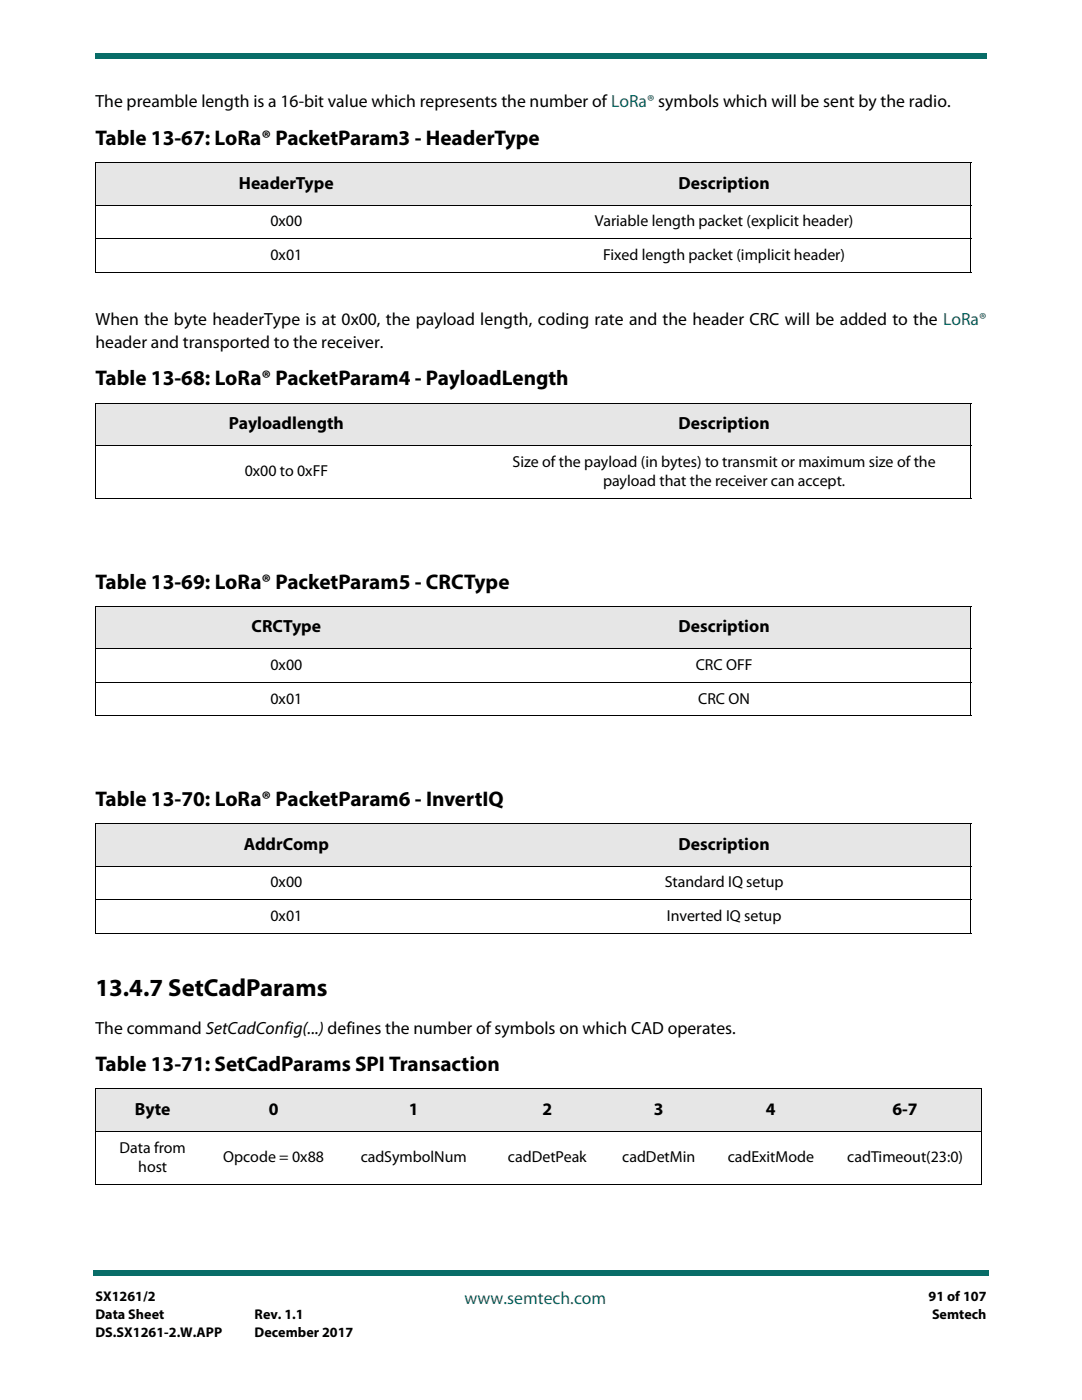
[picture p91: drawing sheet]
<svg xmlns="http://www.w3.org/2000/svg" width="216mm" height="279mm" viewBox="0 0 216 279" stroke-linecap="round" stroke-linejoin="round" font-family="sans-serif">
<defs><g id="words">
<text font-size="4.9" x="19" y="198.7">13.4.7 SetCadParams</text>
<g font-size="4.2">
<text x="19" y="28.9">Table 13-67: LoRa® PacketParam3 - HeaderType</text>
<text x="19" y="76.9">Table 13-68: LoRa® PacketParam4 - PayloadLength</text>
<text x="19" y="117.5">Table 13-69: LoRa® PacketParam5 - CRCType</text>
<text x="19" y="160.9">Table 13-70: LoRa® PacketParam6 - InvertIQ</text>
<text x="19" y="213.8">Table 13-71: SetCadParams SPI Transaction</text>
</g>
<g font-size="3.5">
<text x="19" y="21.4">The preamble length is a 16-bit value which represents the number of LoRa® symbols which will be sent by the radio.</text>
<text x="47.7" y="37.6">HeaderType</text>
<text x="135.4" y="37.6">Description</text>
<text x="19" y="64.8">When the byte headerType is at 0x00, the payload length, coding rate and the header CRC will be added to the LoRa®</text>
<text x="19" y="69.4">header and transported to the receiver.</text>
<text x="45.7" y="85.6">Payloadlength</text>
<text x="135.4" y="85.6">Description</text>
<text x="50.2" y="126.2">CRCType</text>
<text x="135.4" y="126.2">Description</text>
<text x="48.6" y="169.6">AddrComp</text>
<text x="135.4" y="169.6">Description</text>
<text x="19" y="206.3">The command SetCadConfig(...)defines the number of symbols on which CAD operates.</text>
<text x="26.9" y="222.5">Byte</text>
<text x="53.6" y="222.5">0</text>
<text x="81.6" y="222.5">1</text>
<text x="108.2" y="222.5">2</text>
<text x="130.5" y="222.5">3</text>
<text x="152.8" y="222.5">4</text>
<text x="178.1" y="222.5">6-7</text>
</g>
<text font-size="3.5" fill="#086d68" x="92.7" y="260.2">www.semtech.com</text>
<g font-size="3.2">
<text x="54" y="45.1">0x00</text>
<text x="118.7" y="45.1">Variable length packet (explicit header)</text>
<text x="54" y="51.9">0x01</text>
<text x="120.4" y="51.9">Fixed length packet (implicit header)</text>
<text x="48.8" y="95.1">0x00 to 0xFF</text>
<text x="102.3" y="93.1">Size of the payload (in bytes) to transmit or maximum size of the</text>
<text x="120.3" y="97">payload that the receiver can accept.</text>
<text x="54" y="133.7">0x00</text>
<text x="138.8" y="133.7">CRC OFF</text>
<text x="54" y="140.4">0x01</text>
<text x="139.3" y="140.4">CRC ON</text>
<text x="54" y="177.1">0x00</text>
<text x="132.6" y="177.1">Standard IQ setup</text>
<text x="54" y="183.8">0x01</text>
<text x="133.1" y="183.8">Inverted IQ setup</text>
<text x="23.9" y="230">Data from</text>
<text x="27.6" y="233.9">host</text>
<text x="44.6" y="232">Opcode = 0x88</text>
<text x="72" y="232">cadSymbolNum</text>
<text x="101.4" y="232">cadDetPeak</text>
<text x="124.1" y="232">cadDetMin</text>
<text x="145.2" y="232">cadExitMode</text>
<text x="169.1" y="232">cadTimeout(23:0)</text>
</g>
<g font-size="2.8">
<text x="19" y="259.7">SX1261/2</text>
<text x="19" y="263.2">Data Sheet</text>
<text x="50.8" y="263.2">Rev. 1.1</text>
<text x="185.3" y="259.7">91 of 107</text>
<text x="186" y="263.2">Semtech</text>
<text x="19" y="266.7">DS.SX1261-2.W.APP</text>
<text x="50.8" y="266.7">December 2017</text>
</g>
</g></defs>
<g fill="#086d68">
<path d="M18.5 253.5h.5v1h-.5z"/>
<path d="M19 253.5h178.4v1h-178.4z"/>
</g>
<path d="M19 6.4h177.8v9.5h-177.8z" fill="#fff"/>
<g fill="#086d68">
<path d="M19 10.6v1z"/>
<path d="M19 10.6h177.8v1h-177.8z"/>
</g>
<g fill="#e6e6e6">
<path d="M19 32.4h76.2v8.5h-76.2z"/>
<path d="M95.2 32.4h98.5v8.5h-98.5z"/>
<path d="M19 80.4h76.2v8.5h-76.2z"/>
<path d="M95.2 80.4h98.5v8.5h-98.5z"/>
<path d="M19 121h76.2v8.5h-76.2z"/>
<path d="M95.2 121h98.5v8.5h-98.5z"/>
<path d="M19 164.4h76.2v8.5h-76.2z"/>
<path d="M95.2 164.4h98.5v8.5h-98.5z"/>
<path d="M19 217.3h22.9v8.5h-22.9z"/>
<path d="M41.9 217.3h25.4v8.5h-25.4z"/>
<path d="M67.3 217.3h30.5v8.5h-30.5z"/>
<path d="M97.8 217.3h22.8v8.5h-22.8z"/>
<path d="M120.6 217.3h21.6v8.5h-21.6z"/>
<path d="M142.2 217.3h23.2v8.5h-23.2z"/>
<path d="M165.4 217.3h30.4v8.5h-30.4z"/>
</g>
<g fill="none" stroke="#000" stroke-width=".2">
<path d="M19 32.4h174.8M19 32.5v21.7M193.7 32.5v21.7M19 40.9h174.8M19 47.6h174.8M19 54.3h174.8M19 80.4h174.8M19 88.9h174.8M19 99.5h174.8M19 80.5v18.9M193.7 80.5v18.9M19 121h174.8"/>
<path d="M19 129.5h174.8M19 136.2h174.8M19 121.1v21.7M193.7 121.1v21.7M19 142.9h174.8M19 164.4h174.8M19 172.9h174.8M19 179.6h174.8M19 164.5v21.7M193.7 164.5v21.7M19 186.3h174.8M19 217.3h176.9"/>
<path d="M19 217.4v18.9M195.8 217.4v18.9M19 225.8h176.9M19 236.4h176.9"/>
</g>
<use href="#words"/>
</svg>
